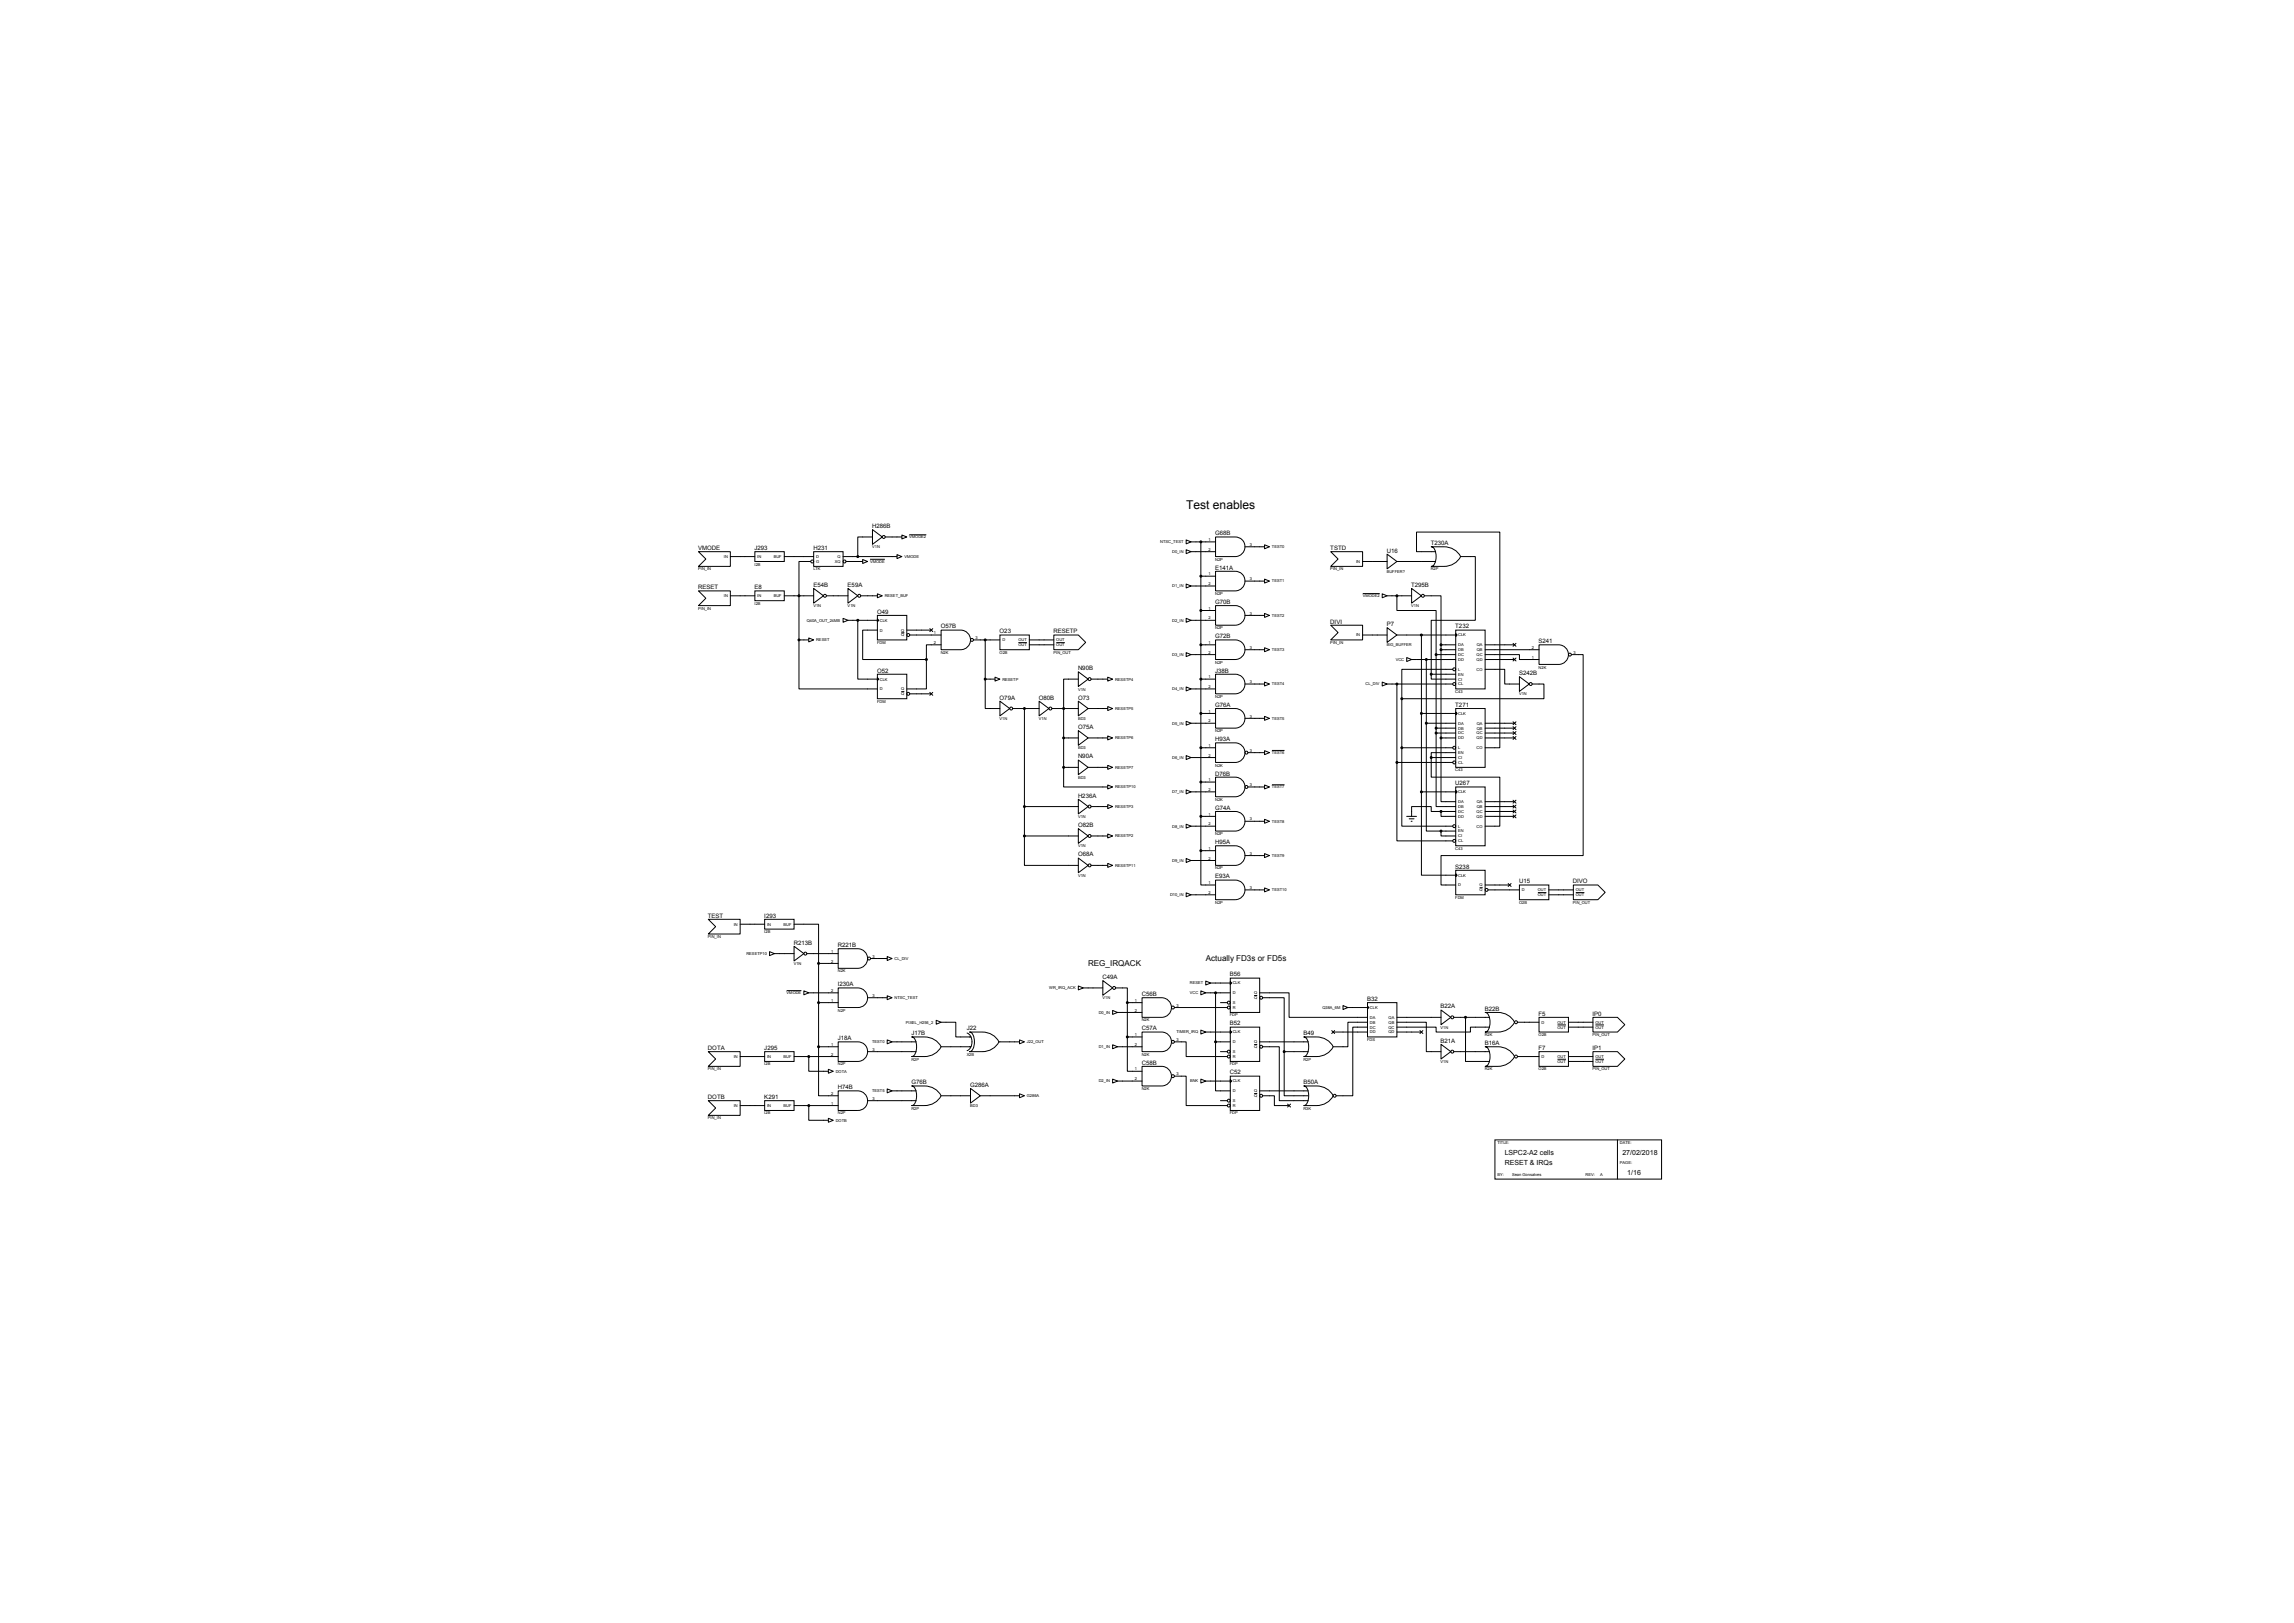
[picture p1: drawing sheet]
<svg xmlns="http://www.w3.org/2000/svg" width="1189mm" height="841mm" viewBox="0 0 1189 841" stroke-linecap="round" stroke-linejoin="round" font-family="sans-serif">
<defs><g id="words">
<text font-size="6.3" x="615" y="264">Test enables</text>
<g font-size="4.2">
<text x="625" y="498">Actually FD3s or FD5s</text>
<text x="564" y="500">REG_IRQACK</text>
</g>
<g font-size="3.6">
<text x="780" y="599">LSPC2-A2 cells</text>
<text x="841" y="599">27/02/2018</text>
<text x="780" y="604">RESET &amp; IRQs</text>
<text x="843" y="609">1/16</text>
</g>
<g font-size="3.1">
<text x="452" y="274">H286B</text>
<text x="630" y="277">G68B</text>
<text x="362" y="285">VMODE</text>
<text x="391" y="285">J293</text>
<text x="422" y="285">H231</text>
<text x="689" y="285">TSTD</text>
<text x="719" y="286">U16</text>
<text x="742" y="282">T230A</text>
<text x="630" y="295">E141A</text>
<text x="362" y="305">RESET</text>
<text x="391" y="305">E8</text>
<text x="422" y="304">E54B</text>
<text x="439" y="304">E59A</text>
<text x="731" y="304">T295B</text>
<text x="630" y="313">G70B</text>
<text x="455" y="318">O49</text>
<text x="689" y="323">DIVI</text>
<text x="488" y="326">O57B</text>
<text x="518" y="328">O23</text>
<text x="546" y="328">RESETP</text>
<text x="719" y="324">P7</text>
<text x="754" y="326">T232</text>
<text x="630" y="331">G72B</text>
<text x="797" y="333">S241</text>
<text x="559" y="347">N90B</text>
<text x="455" y="349">O52</text>
<text x="630" y="349">J38B</text>
<text x="787" y="350">S242B</text>
<text x="518" y="363">O79A</text>
<text x="538" y="363">O80B</text>
<text x="559" y="363">O73</text>
<text x="630" y="366">G76A</text>
<text x="754" y="366">T271</text>
<text x="559" y="378">O75A</text>
<text x="630" y="384">H93A</text>
<text x="559" y="393">N90A</text>
<text x="630" y="402">D76B</text>
<text x="754" y="407">U267</text>
<text x="559" y="413">H236A</text>
<text x="630" y="420">G74A</text>
<text x="559" y="428">O82B</text>
<text x="630" y="437">H95A</text>
<text x="559" y="444">O68A</text>
<text x="630" y="455">E93A</text>
<text x="754" y="450">S238</text>
<text x="787" y="458">U15</text>
<text x="815" y="458">DIVO</text>
<text x="367" y="475">TEST</text>
<text x="396" y="475">I293</text>
<text x="411" y="489">R213B</text>
<text x="434" y="491">R221B</text>
<text x="571" y="507">C49A</text>
<text x="637" y="506">B56</text>
<text x="434" y="511">I230A</text>
<text x="592" y="516">C56B</text>
<text x="708" y="519">B32</text>
<text x="747" y="522">B22A</text>
<text x="769" y="524">B22B</text>
<text x="797" y="526">F5</text>
<text x="825" y="526">IP0</text>
<text x="501" y="534">J22</text>
<text x="592" y="534">C57A</text>
<text x="637" y="531">B52</text>
<text x="434" y="539">J18A</text>
<text x="472" y="536">J17B</text>
<text x="675" y="536">B49</text>
<text x="367" y="544">DOTA</text>
<text x="396" y="544">J295</text>
<text x="747" y="540">B21A</text>
<text x="769" y="542">B16A</text>
<text x="797" y="544">F7</text>
<text x="825" y="544">IP1</text>
<text x="592" y="552">C58B</text>
<text x="637" y="557">C52</text>
<text x="472" y="562">G76B</text>
<text x="503" y="563">G286A</text>
<text x="675" y="562">B50A</text>
<text x="367" y="569">DOTB</text>
<text x="396" y="569">K291</text>
<text x="434" y="564">H74B</text>
</g>
<g font-size="2.1">
<text x="471" y="279">VMODE2</text>
<text x="601" y="282">NTSC_TEST</text>
<text x="626" y="280">1</text>
<text x="452" y="284">V1N</text>
<text x="608" y="287">D0_IN</text>
<text x="626" y="285">2</text>
<text x="648" y="283">3</text>
<text x="659" y="284">TEST0</text>
<text x="375" y="289">IN</text>
<text x="391" y="293">I2B</text>
<text x="392" y="289">IN</text>
<text x="401" y="289">BUF</text>
<text x="423" y="289">D</text>
<text x="423" y="292">G</text>
<text x="433" y="292">XQ</text>
<text x="434" y="289">Q</text>
<text x="451" y="292">VMODE</text>
<text x="469" y="289">VMODE</text>
<text x="630" y="291">N2P</text>
<text x="703" y="292">IN</text>
<text x="362" y="296">PIN_IN</text>
<text x="422" y="296">LTK</text>
<text x="626" y="298">1</text>
<text x="689" y="296">PIN_IN</text>
<text x="719" y="297">BUFFER?</text>
<text x="742" y="296">R2P</text>
<text x="608" y="304">D1_IN</text>
<text x="626" y="303">2</text>
<text x="648" y="301">3</text>
<text x="659" y="302">TEST1</text>
<text x="375" y="309">IN</text>
<text x="392" y="309">IN</text>
<text x="401" y="309">BUF</text>
<text x="459" y="309">RESET_BUF</text>
<text x="630" y="308">N2P</text>
<text x="706" y="309">VMODE2</text>
<text x="362" y="316">PIN_IN</text>
<text x="391" y="313">I2B</text>
<text x="422" y="315">V1N</text>
<text x="439" y="315">V1N</text>
<text x="626" y="316">1</text>
<text x="731" y="315">V1N</text>
<text x="418" y="322">Q40A_OUT_24MB</text>
<text x="456" y="322">CLK</text>
<text x="608" y="322">D2_IN</text>
<text x="626" y="321">2</text>
<text x="648" y="318">3</text>
<text x="659" y="320">TEST2</text>
<text x="456" y="327">D</text>
<text x="467" y="327">Q</text>
<text x="467" y="330">Q</text>
<text x="484" y="329">1</text>
<text x="630" y="326">N2P</text>
<text x="703" y="330">IN</text>
<text x="756" y="330">CLK</text>
<text x="423" y="332">RESET</text>
<text x="455" y="334">FDM</text>
<text x="484" y="334">2</text>
<text x="506" y="331">3</text>
<text x="519" y="332">D</text>
<text x="528" y="332">OUT</text>
<text x="528" y="335">OUT</text>
<text x="547" y="332">OUT</text>
<text x="547" y="335">OUT</text>
<text x="626" y="334">1</text>
<text x="689" y="334">PIN_IN</text>
<text x="719" y="335">BIG_BUFFER</text>
<text x="756" y="335">DA</text>
<text x="765" y="335">QA</text>
<text x="488" y="339">N2K</text>
<text x="518" y="339">O2B</text>
<text x="546" y="339">PIN_OUT</text>
<text x="608" y="340">D3_IN</text>
<text x="626" y="339">2</text>
<text x="648" y="336">3</text>
<text x="659" y="337">TEST3</text>
<text x="756" y="337">DB</text>
<text x="756" y="340">DC</text>
<text x="765" y="340">QC</text>
<text x="765" y="337">QB</text>
<text x="794" y="341">1</text>
<text x="794" y="336">2</text>
<text x="815" y="339">3</text>
<text x="630" y="344">N2P</text>
<text x="723" y="342">VCC</text>
<text x="756" y="342">DD</text>
<text x="756" y="348">L</text>
<text x="765" y="342">QD</text>
<text x="765" y="348">CO</text>
<text x="797" y="346">N2K</text>
<text x="456" y="353">CLK</text>
<text x="519" y="353">RESETP</text>
<text x="578" y="353">RESETP4</text>
<text x="626" y="351">1</text>
<text x="756" y="350">EN</text>
<text x="756" y="353">CI</text>
<text x="456" y="358">D</text>
<text x="467" y="358">Q</text>
<text x="559" y="358">V1N</text>
<text x="608" y="358">D4_IN</text>
<text x="626" y="357">2</text>
<text x="648" y="354">3</text>
<text x="659" y="355">TEST4</text>
<text x="708" y="355">CL_DIV</text>
<text x="754" y="359">C43</text>
<text x="756" y="355">CL</text>
<text x="455" y="364">FDM</text>
<text x="467" y="360">Q</text>
<text x="630" y="362">N2P</text>
<text x="787" y="360">V1N</text>
<text x="578" y="368">RESETP5</text>
<text x="626" y="369">1</text>
<text x="648" y="372">3</text>
<text x="756" y="370">CLK</text>
<text x="518" y="373">V1N</text>
<text x="538" y="373">V1N</text>
<text x="559" y="373">BD3</text>
<text x="608" y="375">D5_IN</text>
<text x="626" y="374">2</text>
<text x="659" y="373">TEST5</text>
<text x="756" y="375">DA</text>
<text x="765" y="375">QA</text>
<text x="578" y="383">RESETP6</text>
<text x="630" y="379">N2P</text>
<text x="756" y="378">DB</text>
<text x="756" y="381">DC</text>
<text x="756" y="383">DD</text>
<text x="765" y="381">QC</text>
<text x="765" y="383">QD</text>
<text x="765" y="378">QB</text>
<text x="559" y="388">BD3</text>
<text x="626" y="387">1</text>
<text x="648" y="390">3</text>
<text x="756" y="388">L</text>
<text x="765" y="388">CO</text>
<text x="608" y="393">D6_IN</text>
<text x="626" y="392">2</text>
<text x="659" y="391">TEST6</text>
<text x="756" y="391">EN</text>
<text x="756" y="393">CI</text>
<text x="756" y="396">CL</text>
<text x="578" y="398">RESETP7</text>
<text x="630" y="397">N2K</text>
<text x="754" y="400">C43</text>
<text x="559" y="404">BD3</text>
<text x="626" y="405">1</text>
<text x="648" y="407">3</text>
<text x="578" y="409">RESETP10</text>
<text x="608" y="411">D7_IN</text>
<text x="626" y="410">2</text>
<text x="659" y="409">TEST7</text>
<text x="756" y="411">CLK</text>
<text x="578" y="419">RESETP3</text>
<text x="630" y="415">N2K</text>
<text x="756" y="416">DA</text>
<text x="756" y="419">DB</text>
<text x="765" y="416">QA</text>
<text x="765" y="419">QB</text>
<text x="559" y="424">V1N</text>
<text x="626" y="423">1</text>
<text x="648" y="425">3</text>
<text x="756" y="421">DC</text>
<text x="756" y="424">DD</text>
<text x="765" y="421">QC</text>
<text x="765" y="424">QD</text>
<text x="608" y="429">D8_IN</text>
<text x="626" y="428">2</text>
<text x="659" y="426">TEST8</text>
<text x="756" y="431">EN</text>
<text x="756" y="429">L</text>
<text x="765" y="429">CO</text>
<text x="578" y="434">RESETP2</text>
<text x="630" y="433">N2P</text>
<text x="756" y="434">CI</text>
<text x="756" y="436">CL</text>
<text x="559" y="439">V1N</text>
<text x="626" y="440">1</text>
<text x="648" y="443">3</text>
<text x="754" y="440">C43</text>
<text x="578" y="449">RESETP11</text>
<text x="608" y="447">D9_IN</text>
<text x="626" y="445">2</text>
<text x="659" y="444">TEST9</text>
<text x="559" y="454">V1N</text>
<text x="630" y="451">N2P</text>
<text x="756" y="454">CLK</text>
<text x="626" y="458">1</text>
<text x="648" y="461">3</text>
<text x="659" y="462">TEST10</text>
<text x="756" y="459">D</text>
<text x="767" y="459">Q</text>
<text x="767" y="462">Q</text>
<text x="789" y="462">D</text>
<text x="797" y="462">OUT</text>
<text x="817" y="462">OUT</text>
<text x="606" y="464">D10_IN</text>
<text x="626" y="463">2</text>
<text x="754" y="466">FDM</text>
<text x="797" y="464">OUT</text>
<text x="817" y="464">OUT</text>
<text x="630" y="468">N2P</text>
<text x="787" y="468">O2B</text>
<text x="815" y="468">PIN_OUT</text>
<text x="380" y="480">IN</text>
<text x="398" y="480">IN</text>
<text x="406" y="480">BUF</text>
<text x="396" y="484">I2B</text>
<text x="367" y="486">PIN_IN</text>
<text x="387" y="495">RESETP10</text>
<text x="431" y="494">1</text>
<text x="452" y="496">3</text>
<text x="464" y="497">CL_DIV</text>
<text x="411" y="500">V1N</text>
<text x="431" y="499">2</text>
<text x="434" y="504">N2K</text>
<text x="408" y="515">VMODE</text>
<text x="431" y="514">2</text>
<text x="544" y="513">WR_IRQ_ACK</text>
<text x="617" y="510">RESET</text>
<text x="617" y="515">VCC</text>
<text x="639" y="510">CLK</text>
<text x="639" y="515">D</text>
<text x="650" y="515">Q</text>
<text x="431" y="519">1</text>
<text x="452" y="517">3</text>
<text x="464" y="518">NTSC_TEST</text>
<text x="571" y="518">V1N</text>
<text x="588" y="519">1</text>
<text x="610" y="522">3</text>
<text x="639" y="520">S</text>
<text x="650" y="518">Q</text>
<text x="434" y="524">N2P</text>
<text x="569" y="525">D0_IN</text>
<text x="588" y="524">2</text>
<text x="637" y="527">FDP</text>
<text x="639" y="523">R</text>
<text x="685" y="523">Q38A_6M</text>
<text x="710" y="523">CLK</text>
<text x="710" y="528">DA</text>
<text x="720" y="528">QA</text>
<text x="469" y="530">PIXEL_H256_2</text>
<text x="592" y="529">N2K</text>
<text x="710" y="530">DB</text>
<text x="710" y="533">DC</text>
<text x="720" y="533">QC</text>
<text x="720" y="530">QB</text>
<text x="747" y="533">V1N</text>
<text x="799" y="530">D</text>
<text x="807" y="530">OUT</text>
<text x="807" y="533">OUT</text>
<text x="827" y="530">OUT</text>
<text x="827" y="533">OUT</text>
<text x="588" y="537">1</text>
<text x="610" y="539">3</text>
<text x="610" y="536">TIMER_IRQ</text>
<text x="639" y="536">CLK</text>
<text x="708" y="539">FDS</text>
<text x="710" y="536">DD</text>
<text x="720" y="536">QD</text>
<text x="769" y="537">R2K</text>
<text x="797" y="537">O2B</text>
<text x="825" y="537">PIN_OUT</text>
<text x="431" y="542">1</text>
<text x="452" y="541">TEST0</text>
<text x="452" y="545">3</text>
<text x="532" y="541">J22_OUT</text>
<text x="569" y="543">D1_IN</text>
<text x="588" y="542">2</text>
<text x="639" y="541">D</text>
<text x="639" y="546">S</text>
<text x="650" y="541">Q</text>
<text x="650" y="543">Q</text>
<text x="380" y="548">IN</text>
<text x="398" y="548">IN</text>
<text x="406" y="548">BUF</text>
<text x="431" y="547">2</text>
<text x="472" y="550">R2P</text>
<text x="501" y="547">X2B</text>
<text x="592" y="547">N2K</text>
<text x="639" y="548">R</text>
<text x="675" y="550">R2P</text>
<text x="747" y="551">V1N</text>
<text x="799" y="548">D</text>
<text x="807" y="548">OUT</text>
<text x="807" y="551">OUT</text>
<text x="827" y="548">OUT</text>
<text x="827" y="551">OUT</text>
<text x="367" y="555">PIN_IN</text>
<text x="396" y="552">I2B</text>
<text x="433" y="556">DOTA</text>
<text x="434" y="552">N2P</text>
<text x="588" y="555">1</text>
<text x="610" y="557">3</text>
<text x="637" y="552">FDP</text>
<text x="769" y="555">R2K</text>
<text x="797" y="555">O2B</text>
<text x="825" y="555">PIN_OUT</text>
<text x="569" y="561">D2_IN</text>
<text x="588" y="560">2</text>
<text x="617" y="561">BNK</text>
<text x="639" y="561">CLK</text>
<text x="431" y="567">2</text>
<text x="452" y="566">TEST5</text>
<text x="452" y="570">3</text>
<text x="532" y="569">G286A</text>
<text x="592" y="565">N2K</text>
<text x="639" y="566">D</text>
<text x="650" y="566">Q</text>
<text x="650" y="569">Q</text>
<text x="380" y="574">IN</text>
<text x="398" y="574">IN</text>
<text x="406" y="574">BUF</text>
<text x="431" y="572">1</text>
<text x="472" y="575">R2P</text>
<text x="503" y="574">BD3</text>
<text x="639" y="571">S</text>
<text x="639" y="574">R</text>
<text x="675" y="575">R3K</text>
<text x="367" y="580">PIN_IN</text>
<text x="396" y="578">I2B</text>
<text x="433" y="581">DOTB</text>
<text x="434" y="578">N2P</text>
<text x="637" y="578">FDP</text>
<text x="776" y="593">TITLE:</text>
<text x="840" y="593">DATE:</text>
<text x="840" y="603">PAGE:</text>
<text x="776" y="609">BY:</text>
<text x="784" y="609">Sean Gonsalves</text>
<text x="822" y="609">REV:</text>
<text x="829" y="609">A</text>
</g>
</g></defs>
<g fill="none" stroke="#000" stroke-width=".52">
<path d="M452 274l5 4-5 4zM452 278h-7v10M459 278h8M467 277l3 1-3 1zM471 277h9M615 280l2 1-2 1zM630 278h10a5 5 0 0 1 5 5 5 5 0 0 1-5 5h-10zM362 286h17v7h-17l4-3zM379 288h12M391 286h15v5h-15zM406 288h16M420 291h-6v41"/>
<path d="M422 286h15v7h-15zM437 288h28M438 291h9M447 290l3 1-3 1zM451 290h8M465 287l2 1-2 1zM615 285l2 1-2 1zM617 286h13M617 281h13M622 281v160M622 299h8M630 296h10a5 5 0 0 1 5 5 5 5 0 0 1-5 5h-10z"/>
<path d="M645 283h10M655 282l3 1-3 1zM690 286h16v7h-16l3-3zM706 291h13M719 287l5 4-5 4zM724 291h20M742 283h6a10 10 0 0 1 9 5 10 10 0 0 1-9 5h-6a7 7 0 0 0 1-9zM744 286h-10v-10h43v111h-7M757 288h8v33h-23v28M362 306h17v8h-17l4-4zM379 309h12M391 306h15v5h-15z"/>
<path d="M406 309h16M422 305l5 4-5 4zM428 309h11M439 305l6 4-6 4zM446 309h9M455 319h15v13h-15zM455 308l2 1-2 1zM615 303l2 1-2 1zM617 304h13M622 316h8M630 314h10a5 5 0 0 1 5 5 5 5 0 0 1-5 5h-10zM645 301h10"/>
<path d="M645 319h10M655 300l3 1-3 1zM655 318l3 1-3 1zM706 308h9M716 308l3 1-3 1zM719 309h13M724 309v7h20v23M732 305l5 4-5 4zM738 309h9v25M414 332v25h41M414 332h5M419 331l3 1-3 1z"/>
<path d="M437 320l2 1-2 1zM439 321h16M445 321v31h10M455 321v1zM455 327h-8v15h33M467 328h2M470 327h13M471 329h17M482 326l1 1M483 326l-1 1M488 327h10a5 5 0 0 1 5 5 5 5 0 0 1-5 5h-10zM488 334h-8v8"/>
<path d="M504 332h14M511 332v20M518 329h15v8h-15zM528 333h4M533 332h13M533 334h13M546 329h13l4 4-4 4h-13zM547 333h5M615 320l2 1-2 1zM615 338l2 1-2 1zM617 321h13M617 339h13"/>
<path d="M622 334h8M630 332h10a5 5 0 0 1 5 5 5 5 0 0 1-5 5h-10zM645 337h10M655 336l3 1-3 1zM690 324h16v8h-16l3-4zM706 329h13M719 325l5 4-5 4zM724 329h30M737 329v81M744 339h10M744 339v41M747 334h7"/>
<path d="M747 337h7M747 334v48M754 327h16v30h-16zM754 328l1 1-1 1zM770 339h17v3h11M770 334h15M770 337h28M784 333l2 2M786 333l-2 2M798 334h10a5 5 0 0 1 5 5 5 5 0 0 1-5 5h-10zM814 339h6v104h-73v16h7M455 349h15v13h-15z"/>
<path d="M455 351v1v1zM467 358h2M471 360h12M480 342v15h-10M482 359l1 1M483 359l-1 1M511 352v15h7M511 352h5M516 351l2 1-2 1zM559 348l5 4-5 4zM559 352h-8v46M565 352h9"/>
<path d="M574 351l3 1-3 1zM615 356l2 1-2 1zM617 357h13M622 352h8M630 349h10a5 5 0 0 1 5 5 5 5 0 0 1-5 6h-10zM645 354h10M655 353l3 1-3 1zM716 353l3 1-3 1zM719 354h34M724 354v41M729 341l3 1-3 1zM732 342h22"/>
<path d="M739 342v33M742 349v3h12M742 349h12M753 347h-27v15M770 347h10v7h7M770 342h15M784 341l2 2M786 341l-2 2M787 351l6 3-6 4zM794 354h6v8h-74M518 363l5 4-5 4zM525 367h14"/>
<path d="M531 367v66M539 363l5 4-5 4zM545 367h14M559 363l5 4-5 4zM559 379l5 3-5 4zM564 367h10M574 366l3 1-3 1zM615 374l2 1-2 1zM617 375h13M622 370h8M630 367h10a5 5 0 0 1 5 5 5 5 0 0 1-5 5h-10zM645 372h10"/>
<path d="M655 371l3 1-3 1zM726 362v25M737 370h17M739 375v56h8M739 375h15M744 380v38h10M744 377h10M744 380h10M754 367h16v31h-16zM754 369l1 1h-1zM770 375h15M770 377h15"/>
<path d="M770 380h15M784 374l2 2M784 377l2 1M784 379l2 2M786 374l-2 2M786 377l-2 1M786 379l-2 2M551 398v10h23M551 382h8M551 398h8M559 394l5 4-5 3zM564 382h10"/>
<path d="M564 398h10M574 381l3 1-3 1zM574 397l3 1-3 1zM615 392l2 1-2 1zM617 393h13M622 387h8M630 385h10a5 5 0 0 1 5 5 5 5 0 0 1-5 5h-10zM647 390h8M655 389l3 1-3 1zM659 389h7M724 395v41h29M724 395h29"/>
<path d="M726 387v41h27M726 387h27M742 393v10h35v25h-7M742 393h12M747 382v33h7M747 382h7M754 390h-12v3M770 382h15M784 382l2 1M786 382l-2 1M531 418h28M559 414l5 4-5 4z"/>
<path d="M565 418h9M574 407l3 1-3 1zM574 417l3 1-3 1zM615 409l2 1-2 1zM617 410h13M622 405h8M630 403h10a5 5 0 0 1 5 5 5 5 0 0 1-5 5h-10zM647 408h8M655 407l3 1-3 1zM659 407h7M737 410v44h17M737 410h17"/>
<path d="M754 408h16v30h-16zM754 410h1l-1 1zM770 418h15M770 415h15M784 415l2 1M784 420l2 1M784 417l2 2M786 415l-2 1M786 420l-2 1M786 417l-2 2M531 433v15h28M531 433h28"/>
<path d="M559 429l5 4-5 4zM565 433h9M574 432l3 1-3 1zM615 427l2 1-2 1zM617 428h13M622 423h8M630 438h10a5 5 0 0 1 5 5 5 5 0 0 1-5 5h-10zM630 420h10a5 5 0 0 1 5 6 5 5 0 0 1-5 5h-10zM645 426h10M655 425l3 1-3 1zM729 423h5M730 424h3"/>
<path d="M731 426h1M747 420h-5v-2h-10v5M747 420v3h7M747 431v2h7M747 420h7M747 431h7M770 423h15M770 420h15M784 422l2 2M786 422l-2 2M559 445l5 3-5 4zM565 448h9"/>
<path d="M574 447l3 1-3 1zM615 445l2 1-2 1zM617 446h13M622 441v18h8M622 441h8M630 456h10a5 5 0 0 1 5 5 5 5 0 0 1-5 5h-10zM645 443h10M655 442l3 1-3 1zM754 451h16v13h-16zM754 453l1 1h-1zM767 460h1M770 459h12"/>
<path d="M782 458l1 1M783 458l-1 1M787 459h16v7h-16zM815 459h13l4 3-4 4h-13zM367 476h17v8h-17l4-4zM384 479h12M396 476h16v5h-16zM412 479h12v20M615 463l2 1-2 1zM617 464h13M645 461h10M655 460l3 1-3 1z"/>
<path d="M771 461h16M797 463h4M803 464h12M803 461h12M817 463h4M399 493l2 1-2 1zM401 494h11M412 490l5 4-5 4zM418 494h16M424 499v43M424 499h10M434 492h11a5 5 0 0 1 5 5 5 5 0 0 1-5 5h-11z"/>
<path d="M451 497h9M460 496l2 1-2 1zM408 513h7M417 513l2 1-2 1zM419 514h15M424 520h10M434 512h11a5 5 0 0 1 5 5 5 5 0 0 1-5 5h-11zM450 517h10M460 516l2 1-2 1zM559 511l2 1-2 1zM561 512h11M572 508l5 4-5 4z"/>
<path d="M578 512h6v8M584 520h8M584 520v17M592 517h10a5 5 0 0 1 5 5 5 5 0 0 1-5 5h-10zM622 513l3 1-3 1zM625 508l2 1-2 1zM625 514h13M627 509h11M630 514v26M633 520h3M638 507h15v18h-15zM638 509v1z"/>
<path d="M650 516h2M653 514h15v13h41M654 517h12v28M709 520h15v17h-15zM434 540h11a5 5 0 0 1 5 5 5 5 0 0 1-5 5h-11zM460 539l2 1-2 1zM462 540h13M472 537h7a10 10 0 0 1 9 5 10 10 0 0 1-9 5h-7a7 7 0 0 0 2-9zM485 529l3 1-3 1zM488 530h7v7h8M501 535a5 5 0 0 1 0 9M502 535h7a10 10 0 0 1 9 5 10 10 0 0 1-9 5h-7a7 7 0 0 0 2-9z"/>
<path d="M518 540h10M528 539l3 1-3 1zM577 524l2 1-2 1zM579 525h13M584 537v18h8M584 537h8M592 535h10a5 5 0 0 1 5 5 5 5 0 0 1-5 5h-10zM609 540h6v7h21M609 522h27M622 534l3 1-3 1zM625 535h13M630 540v25h8"/>
<path d="M630 540h8M638 532h15v18h-15zM638 534v1v1zM653 540h25M676 537h6a10 10 0 0 1 9 5 10 10 0 0 1-9 5h-6a7 7 0 0 0 1-9zM690 534l2 2M691 535h18M692 534l-2 2M696 521l3 1-3 1zM699 522h10M709 521v1v1zM709 530h-10v12h-8"/>
<path d="M709 532h-8v36h-9M724 532h20v3h18v-3h10M724 530h15v15h8M724 527h23M724 535h13M736 534l1 2M737 534l-1 2M747 523l5 4-5 4zM753 527h19M760 527v23h12M770 525h6a10 10 0 0 1 9 5 10 10 0 0 1-9 5h-6a7 7 0 0 0 1-9zM786 530h12"/>
<path d="M798 527h15v8h-15zM807 531h5M813 530h13M813 532h13M826 527h12l4 4-4 4h-12zM827 531h4M367 545h17v8h-17l4-4zM384 547h12M396 545h16v5h-16zM412 547h22M419 547v8h10M424 542v26h10"/>
<path d="M424 542h10M429 554l3 1-3 1zM450 545h25M488 542h15M577 541l2 1-2 1zM577 559l2 1-2 1zM579 542h13M592 553h10a5 5 0 0 1 5 5 5 5 0 0 1-5 5h-10zM609 558h6v15h21M622 559l3 1-3 1zM633 545h3M638 558h15v17h-15z"/>
<path d="M638 559v1v1zM650 541h2M654 542h9v28h15M666 545v23h12M666 545h12M747 541l5 4-5 4zM753 545h19M770 542h6a10 10 0 0 1 9 5 10 10 0 0 1-9 6h-6a7 7 0 0 0 1-10zM786 547h12M798 545h15v8h-15zM807 549h5M813 547h13"/>
<path d="M813 550h13M826 545h12l4 4-4 4h-12zM827 549h4M367 570h17v8h-17l4-4zM384 573h12M396 570h16v5h-16zM412 573h22M419 573v8h10M429 580l3 1-3 1zM434 565h11a5 5 0 0 1 5 5 5 5 0 0 1-5 5h-11zM450 570h25M460 564l2 1-2 1z"/>
<path d="M462 565h13M472 563h7a10 10 0 0 1 9 5 10 10 0 0 1-9 5h-7a7 7 0 0 0 2-9zM488 568h15M503 564l5 4-5 4zM508 568h20M528 567l3 1-3 1zM579 560h13M625 560h13M633 570h3M650 567h2M653 565h25M654 568h6v5h8"/>
<path d="M667 572l2 2M669 572l-2 2M676 563h6a10 10 0 0 1 9 5 10 10 0 0 1-9 5h-6a7 7 0 0 0 1-9zM775 591h86v20h-86zM838 591v20"/>
<circle cx="458" cy="278" r=".8"/>
<circle cx="421" cy="291" r=".8"/>
<circle cx="438" cy="291" r=".8"/>
<circle cx="445" cy="288" r=".5"/>
<circle cx="622" cy="281" r=".5"/>
<circle cx="622" cy="299" r=".5"/>
<circle cx="414" cy="309" r=".5"/>
<circle cx="428" cy="309" r=".8"/>
<circle cx="445" cy="309" r=".8"/>
<circle cx="622" cy="316" r=".5"/>
<circle cx="724" cy="309" r=".5"/>
<circle cx="737" cy="309" r=".8"/>
<circle cx="414" cy="332" r=".5"/>
<circle cx="445" cy="321" r=".5"/>
<circle cx="471" cy="329" r=".8"/>
<circle cx="504" cy="332" r=".8"/>
<circle cx="511" cy="332" r=".5"/>
<circle cx="622" cy="334" r=".5"/>
<circle cx="737" cy="329" r=".5"/>
<circle cx="744" cy="339" r=".5"/>
<circle cx="747" cy="337" r=".5"/>
<circle cx="747" cy="334" r=".5"/>
<circle cx="814" cy="339" r=".8"/>
<circle cx="471" cy="360" r=".8"/>
<circle cx="480" cy="342" r=".5"/>
<circle cx="511" cy="352" r=".5"/>
<circle cx="565" cy="352" r=".8"/>
<circle cx="622" cy="352" r=".5"/>
<circle cx="724" cy="354" r=".5"/>
<circle cx="739" cy="342" r=".5"/>
<circle cx="742" cy="349" r=".5"/>
<circle cx="754" cy="354" r=".8"/>
<circle cx="754" cy="347" r=".8"/>
<circle cx="793" cy="354" r=".8"/>
<circle cx="524" cy="367" r=".8"/>
<circle cx="531" cy="367" r=".5"/>
<circle cx="544" cy="367" r=".8"/>
<circle cx="551" cy="367" r=".5"/>
<circle cx="622" cy="370" r=".5"/>
<circle cx="726" cy="362" r=".5"/>
<circle cx="737" cy="370" r=".5"/>
<circle cx="739" cy="375" r=".5"/>
<circle cx="744" cy="380" r=".5"/>
<circle cx="744" cy="377" r=".5"/>
<circle cx="551" cy="382" r=".5"/>
<circle cx="551" cy="398" r=".5"/>
<circle cx="622" cy="387" r=".5"/>
<circle cx="646" cy="390" r=".8"/>
<circle cx="724" cy="395" r=".5"/>
<circle cx="726" cy="387" r=".5"/>
<circle cx="742" cy="393" r=".5"/>
<circle cx="747" cy="382" r=".5"/>
<circle cx="754" cy="387" r=".8"/>
<circle cx="754" cy="395" r=".8"/>
<circle cx="531" cy="418" r=".5"/>
<circle cx="565" cy="418" r=".8"/>
<circle cx="622" cy="405" r=".5"/>
<circle cx="646" cy="408" r=".8"/>
<circle cx="737" cy="410" r=".5"/>
<circle cx="531" cy="433" r=".5"/>
<circle cx="565" cy="433" r=".8"/>
<circle cx="622" cy="423" r=".5"/>
<circle cx="747" cy="420" r=".5"/>
<circle cx="747" cy="431" r=".5"/>
<circle cx="754" cy="436" r=".8"/>
<circle cx="754" cy="428" r=".8"/>
<circle cx="565" cy="448" r=".8"/>
<circle cx="622" cy="441" r=".5"/>
<circle cx="770" cy="461" r=".8"/>
<circle cx="417" cy="494" r=".8"/>
<circle cx="424" cy="499" r=".5"/>
<circle cx="450" cy="497" r=".8"/>
<circle cx="424" cy="520" r=".5"/>
<circle cx="577" cy="512" r=".8"/>
<circle cx="584" cy="520" r=".5"/>
<circle cx="630" cy="514" r=".5"/>
<circle cx="637" cy="520" r=".8"/>
<circle cx="654" cy="517" r=".8"/>
<circle cx="584" cy="537" r=".5"/>
<circle cx="608" cy="540" r=".8"/>
<circle cx="608" cy="522" r=".8"/>
<circle cx="630" cy="540" r=".5"/>
<circle cx="637" cy="522" r=".8"/>
<circle cx="753" cy="527" r=".8"/>
<circle cx="760" cy="527" r=".5"/>
<circle cx="786" cy="530" r=".8"/>
<circle cx="419" cy="547" r=".5"/>
<circle cx="424" cy="542" r=".5"/>
<circle cx="608" cy="558" r=".8"/>
<circle cx="637" cy="547" r=".8"/>
<circle cx="637" cy="545" r=".8"/>
<circle cx="654" cy="542" r=".8"/>
<circle cx="666" cy="545" r=".5"/>
<circle cx="753" cy="545" r=".8"/>
<circle cx="786" cy="547" r=".8"/>
<circle cx="419" cy="573" r=".5"/>
<circle cx="637" cy="573" r=".8"/>
<circle cx="637" cy="570" r=".8"/>
<circle cx="654" cy="568" r=".8"/>
<circle cx="692" cy="568" r=".8"/>
</g>
<g fill="#000">
<circle cx="445" cy="288" r=".5"/>
<circle cx="622" cy="281" r=".5"/>
<circle cx="622" cy="299" r=".5"/>
<circle cx="414" cy="309" r=".5"/>
<circle cx="622" cy="316" r=".5"/>
<circle cx="724" cy="309" r=".5"/>
<circle cx="414" cy="332" r=".5"/>
<circle cx="445" cy="321" r=".5"/>
<circle cx="511" cy="332" r=".5"/>
<circle cx="622" cy="334" r=".5"/>
<circle cx="737" cy="329" r=".5"/>
<circle cx="744" cy="339" r=".5"/>
<circle cx="747" cy="337" r=".5"/>
<circle cx="747" cy="334" r=".5"/>
<circle cx="480" cy="342" r=".5"/>
<circle cx="511" cy="352" r=".5"/>
<circle cx="622" cy="352" r=".5"/>
<circle cx="724" cy="354" r=".5"/>
<circle cx="739" cy="342" r=".5"/>
<circle cx="742" cy="349" r=".5"/>
<circle cx="531" cy="367" r=".5"/>
<circle cx="551" cy="367" r=".5"/>
<circle cx="622" cy="370" r=".5"/>
<circle cx="726" cy="362" r=".5"/>
<circle cx="737" cy="370" r=".5"/>
<circle cx="739" cy="375" r=".5"/>
<circle cx="744" cy="380" r=".5"/>
<circle cx="744" cy="377" r=".5"/>
<circle cx="551" cy="382" r=".5"/>
<circle cx="551" cy="398" r=".5"/>
<circle cx="622" cy="387" r=".5"/>
<circle cx="724" cy="395" r=".5"/>
<circle cx="726" cy="387" r=".5"/>
<circle cx="742" cy="393" r=".5"/>
<circle cx="747" cy="382" r=".5"/>
<circle cx="531" cy="418" r=".5"/>
<circle cx="622" cy="405" r=".5"/>
<circle cx="737" cy="410" r=".5"/>
<circle cx="531" cy="433" r=".5"/>
<circle cx="622" cy="423" r=".5"/>
<circle cx="747" cy="420" r=".5"/>
<circle cx="747" cy="431" r=".5"/>
<circle cx="622" cy="441" r=".5"/>
<circle cx="424" cy="499" r=".5"/>
<circle cx="424" cy="520" r=".5"/>
<circle cx="584" cy="520" r=".5"/>
<circle cx="630" cy="514" r=".5"/>
<circle cx="584" cy="537" r=".5"/>
<circle cx="630" cy="540" r=".5"/>
<circle cx="760" cy="527" r=".5"/>
<circle cx="419" cy="547" r=".5"/>
<circle cx="424" cy="542" r=".5"/>
<circle cx="666" cy="545" r=".5"/>
<circle cx="419" cy="573" r=".5"/>
</g>
<use href="#words"/>
</svg>
